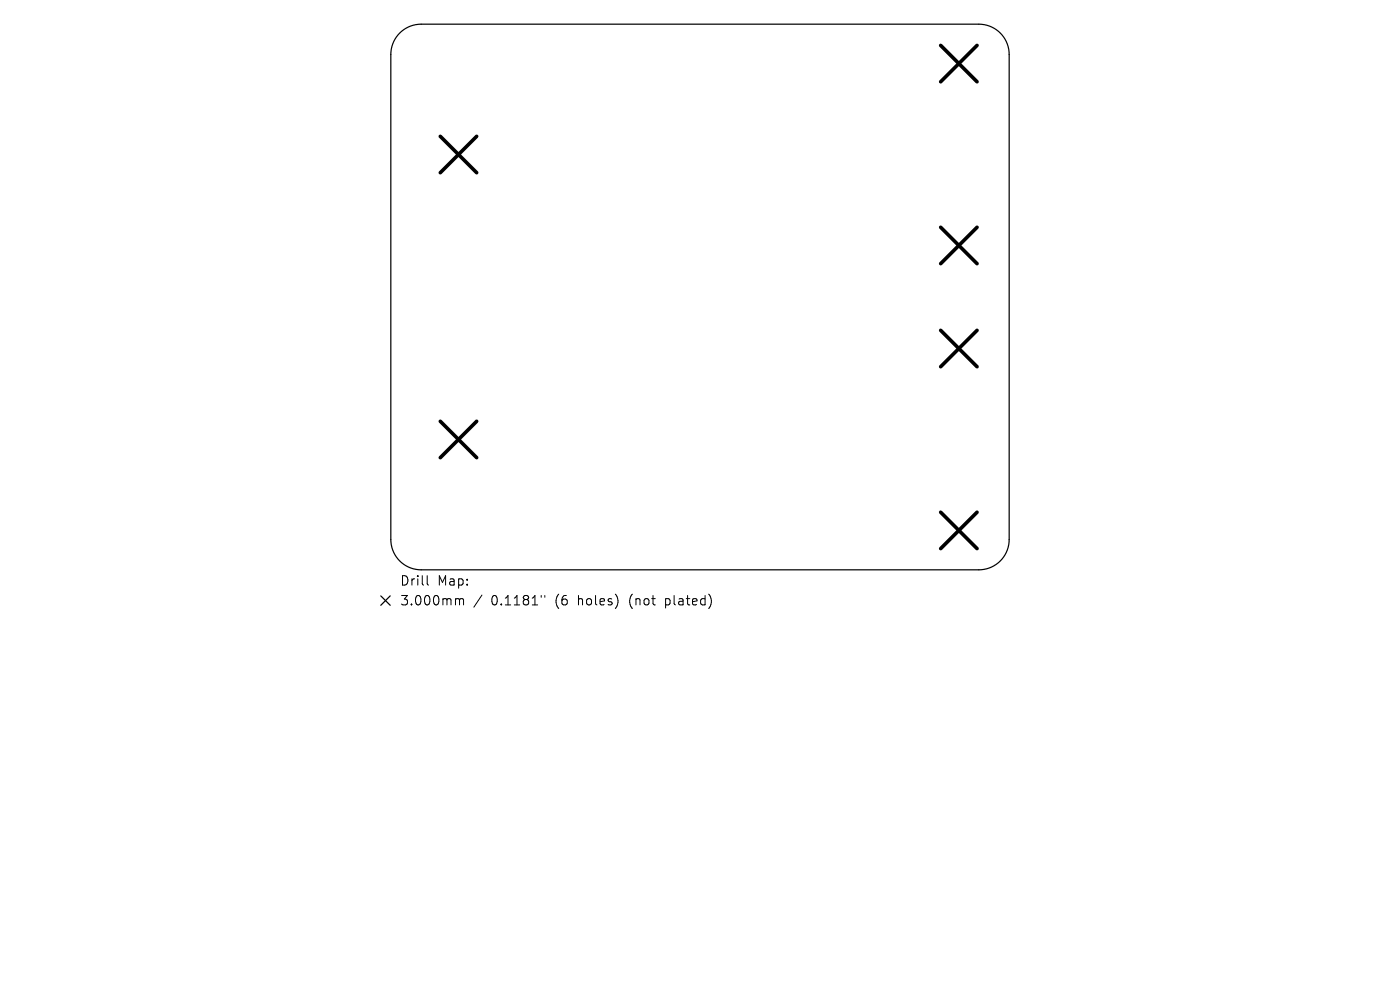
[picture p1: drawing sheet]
<svg xmlns="http://www.w3.org/2000/svg" width="297mm" height="210mm" viewBox="0 0 297 210" stroke-linecap="round" stroke-linejoin="round" font-family="sans-serif">
<defs><g id="words">
<g font-size="2.8">
<text x="84.8" y="124.5">Drill</text>
<text x="92.8" y="124.5">Map:</text>
<text x="84.8" y="128.7">3.000mm</text>
<text x="104.2" y="128.7">0.1181&quot;</text>
<text x="118" y="128.7">(6</text>
<text x="122.9" y="128.7">holes)</text>
<text x="134" y="128.7">(not</text>
<text x="141.8" y="128.7">plated)</text>
</g>
</g></defs>
<path d="M84.8 7a6.4 6.4 0 0 1 4.5-1.9h118.4a6.4 6.4 0 0 1 6.4 6.5v102.8a6.4 6.4 0 0 1-6.4 6.5h-118.4a6.4 6.4 0 0 1-6.4-6.5v-102.8a6.4 6.4 0 0 1 1.9-4.6zM80.8 126.4l2 2M82.8 126.4l-2 2" fill="none" stroke="#000" stroke-width=".26"/>
<path d="M199.6 9.6l7.7 7.7M207.3 9.6l-7.7 7.7M93.4 28.9l7.7 7.7M101.1 28.9l-7.7 7.7M199.6 48.2l7.7 7.7M207.3 48.2l-7.7 7.7M199.6 70.1l7.7 7.7M207.3 70.1l-7.7 7.7M93.4 89.4l7.7 7.7M101.1 89.4l-7.7 7.7M199.6 108.7l7.7 7.7M207.3 108.7l-7.7 7.7" fill="none" stroke="#000" stroke-width=".77"/>
<path d="M90.6 122.1v1.7l.3 .3M96.9 127l.5 .1 .1 .2M97.5 127.3l.3-.3 .4 .1 .1 1.2M97.5 127.3v1M102.2 126.2l-1.7 2.6M114.8 126.3v.4M115.6 126.3v.4" fill="none" stroke="#000" stroke-width=".21"/>
<use href="#words"/>
</svg>
